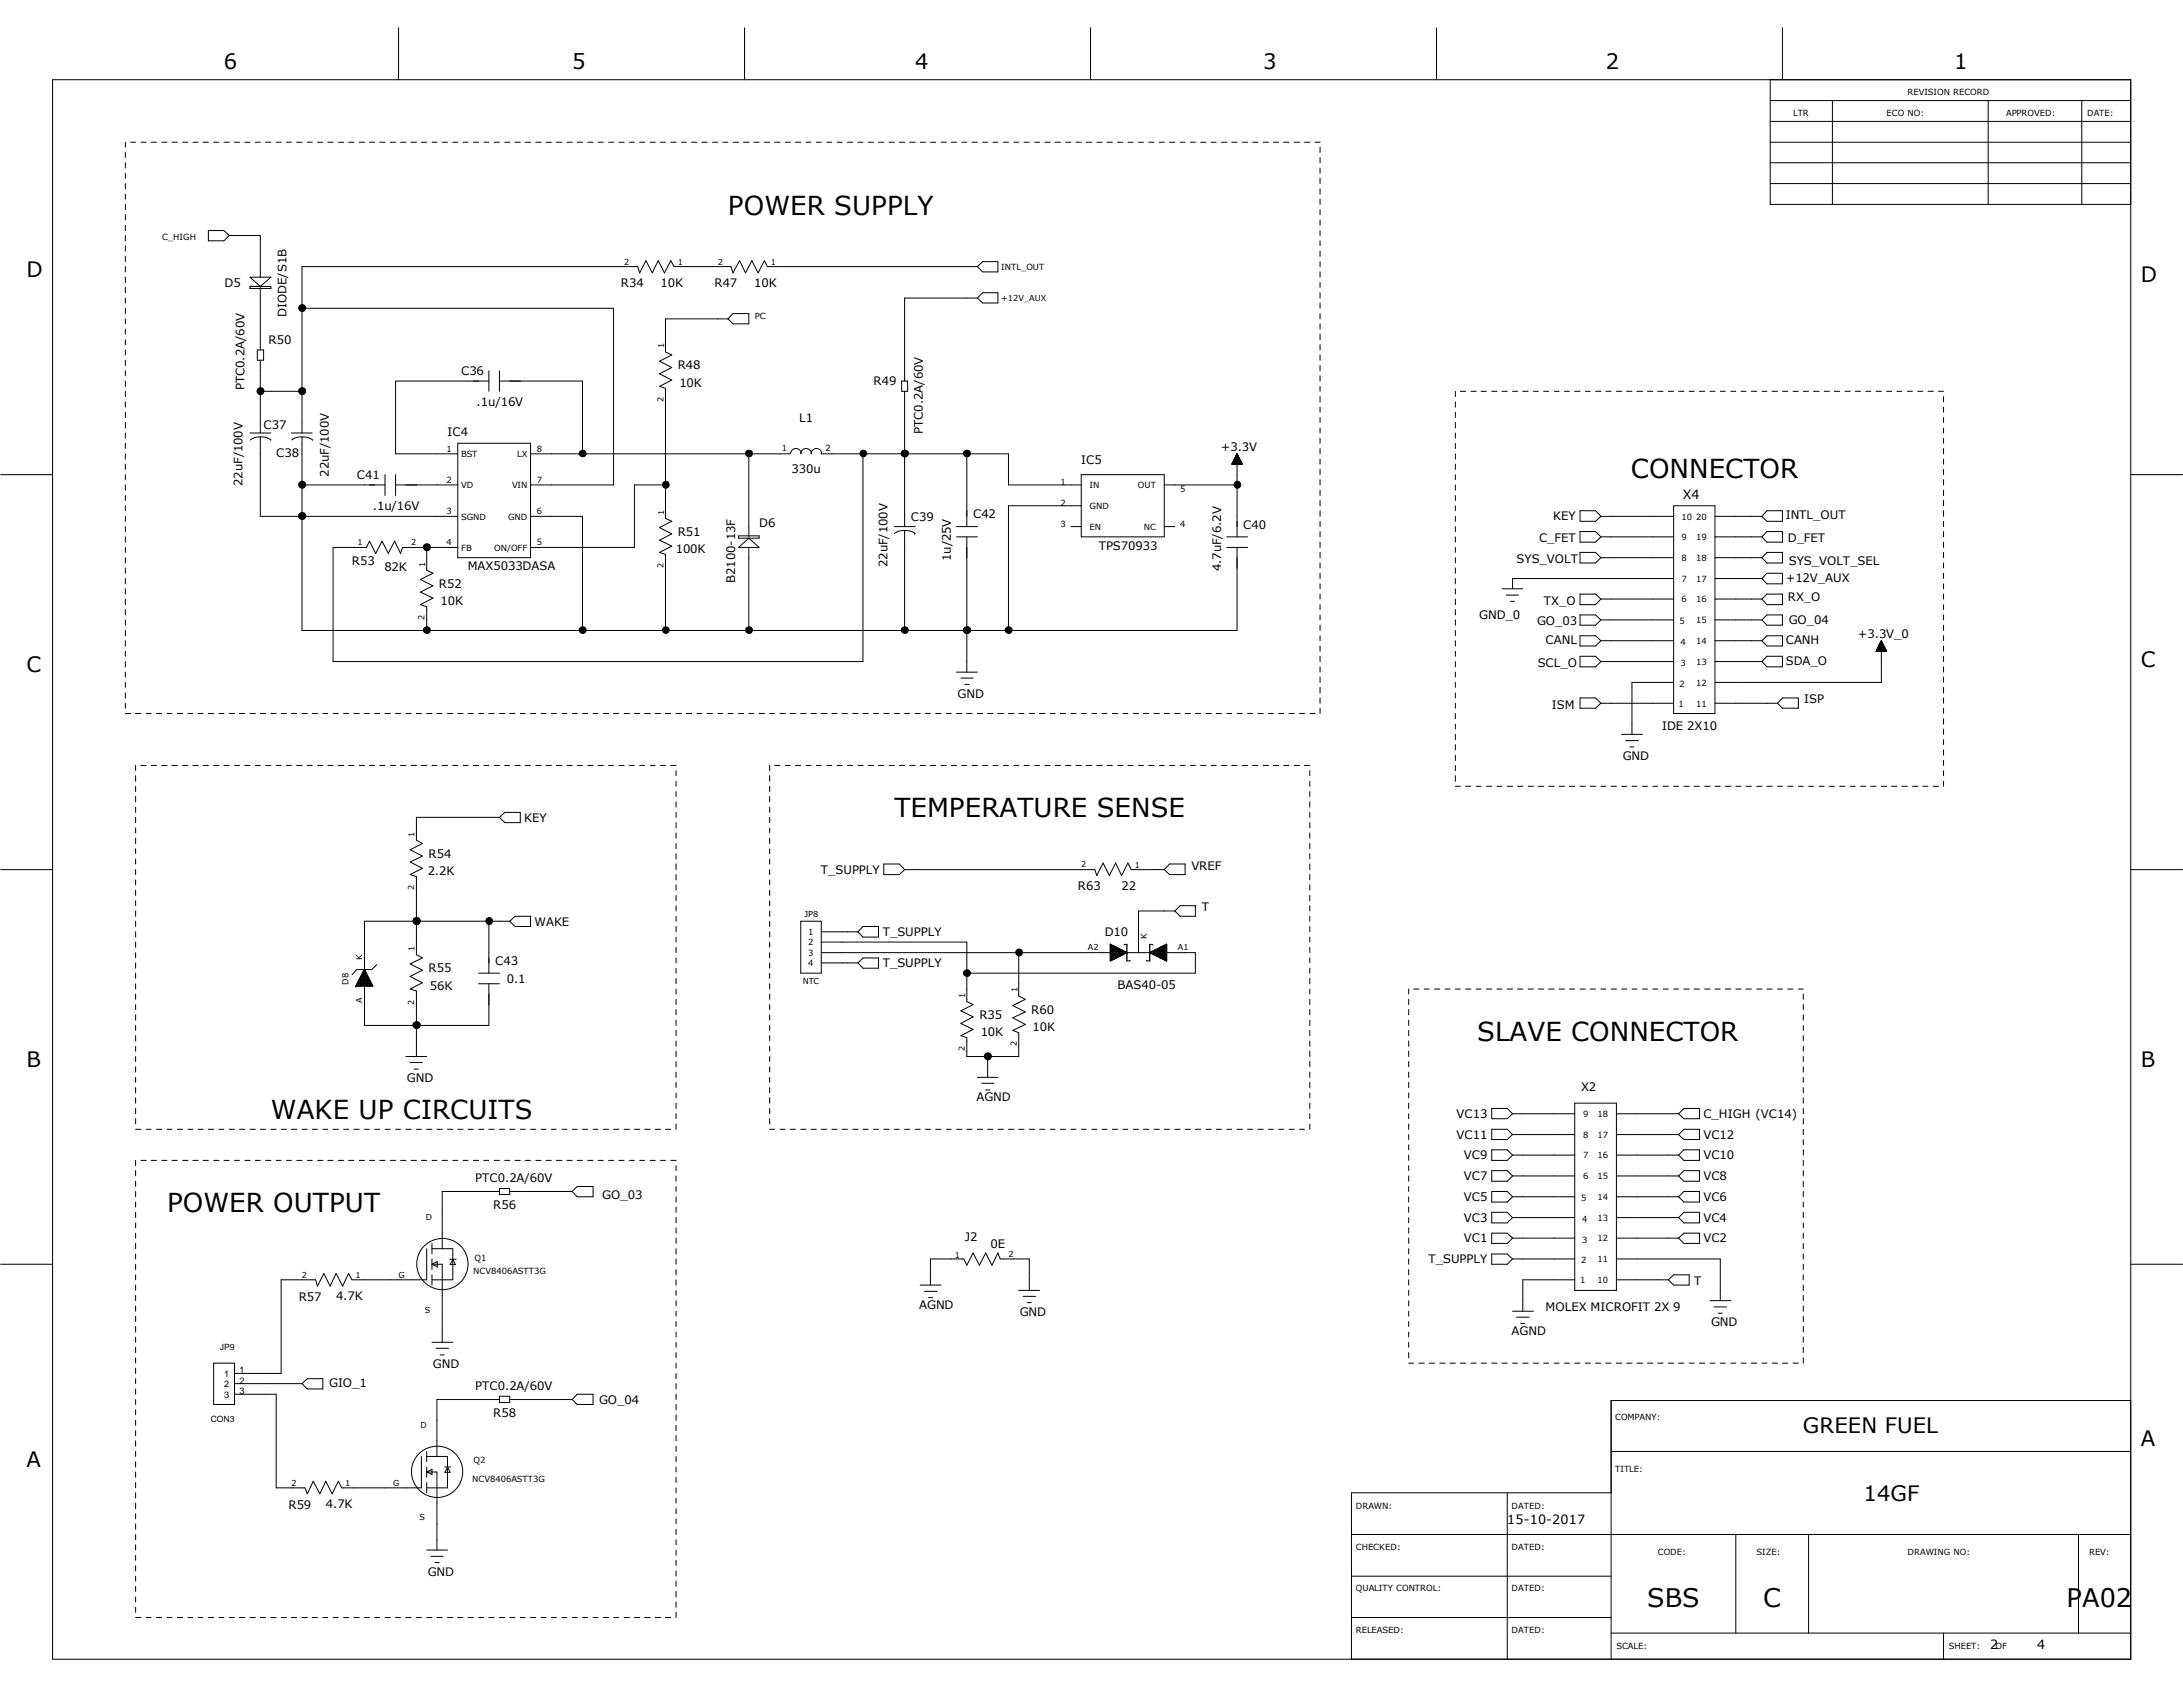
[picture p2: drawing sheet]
<svg xmlns="http://www.w3.org/2000/svg" width="279mm" height="216mm" viewBox="0 0 279 216" stroke-linecap="round" stroke-linejoin="round" font-family="sans-serif">
<defs><g id="words">
<g font-size="3.3">
<text x="93.2" y="27.5">POWER SUPPLY</text>
<text x="208.7" y="61.1">CONNECTOR</text>
<text x="114.5" y="104.6">TEMPERATURE SENSE</text>
<text x="189.1" y="133.2">SLAVE CONNECTOR</text>
<text x="34.7" y="143.2">WAKE UP CIRCUITS</text>
<text x="21.4" y="155.2">POWER OUTPUT</text>
<text x="210.8" y="205.6">SBS</text>
<text x="225.7" y="205.6">C</text>
<text x="264.5" y="205.6">PA02</text>
</g>
<g font-size="2.7">
<text x="28.7" y="8.8">6</text>
<text x="73.2" y="8.8">5</text>
<text x="117.1" y="8.8">4</text>
<text x="161.7" y="8.8">3</text>
<text x="205.5" y="8.8">2</text>
<text x="250.1" y="8.8">1</text>
<text x="3.4" y="35.5">D</text>
<text x="274" y="36.2">D</text>
<text x="3.4" y="86">C</text>
<text x="274" y="85.3">C</text>
<text x="3.4" y="136.5">B</text>
<text x="274" y="136.5">B</text>
<text x="230.8" y="183.4">GREEN FUEL</text>
<text x="274" y="185.1">A</text>
<text x="3.4" y="187.7">A</text>
<text x="238.5" y="192.1">14GF</text>
</g>
<g font-size="1.6">
<text x="215.4" y="63.8">X4</text>
<text x="192.9" y="195">15-10-2017</text>
<text x="254.7" y="211">2</text>
<text x="260.7" y="211">4</text>
</g>
<g font-size="1.5">
<text x="28.7" y="36.8">D5</text>
<text x="36.7" y="40.6" transform="rotate(-90 36.7 40.6)">DIODE/S1B</text>
<text x="79.5" y="36.8">R34</text>
<text x="84.5" y="36.7">10K</text>
<text x="91.4" y="36.8">R47</text>
<text x="96.5" y="36.7">10K</text>
<text x="34.4" y="44">R50</text>
<text x="86.7" y="47.3">R48</text>
<text x="31.3" y="50" transform="rotate(-90 31.3 50)">PTC0.2A/60V</text>
<text x="59" y="48">C36</text>
<text x="61" y="52">.1u/16V</text>
<text x="87" y="49.5">10K</text>
<text x="111.8" y="49.3">R49</text>
<text x="33.7" y="54.9">C37</text>
<text x="35.3" y="58.5">C38</text>
<text x="57.3" y="55.8">IC4</text>
<text x="102.3" y="54.1">L1</text>
<text x="118.1" y="55.5" transform="rotate(-90 118.1 55.5)">PTC0.2A/60V</text>
<text x="138.4" y="59.4">IC5</text>
<text x="156.3" y="57.7">+3.3V</text>
<text x="31" y="62.2" transform="rotate(-90 31 62.2)">22uF/100V</text>
<text x="42.1" y="61" transform="rotate(-90 42.1 61)">22uF/100V</text>
<text x="45.7" y="61.3">C41</text>
<text x="47.7" y="65.2">.1u/16V</text>
<text x="101.3" y="60.5">330u</text>
<text x="86.5" y="70.8">100K</text>
<text x="86.7" y="68.6">R51</text>
<text x="97.2" y="67.5">D6</text>
<text x="116.6" y="66.7">C39</text>
<text x="121.7" y="71.8" transform="rotate(-90 121.7 71.8)">1u/25V</text>
<text x="124.5" y="66.3">C42</text>
<text x="140.6" y="70.4">TPS70933</text>
<text x="159.1" y="67.6">C40</text>
<text x="197" y="69.4">C_FET</text>
<text x="198.8" y="66.6">KEY</text>
<text x="228.6" y="66.5">INTL_OUT</text>
<text x="228.8" y="69.4">D_FET</text>
<text x="45" y="72.3">R53</text>
<text x="49.2" y="73.1">82K</text>
<text x="56.2" y="75.2">R52</text>
<text x="56.4" y="77.4">10K</text>
<text x="59.9" y="72.9">MAX5033DASA</text>
<text x="94.1" y="74.6" transform="rotate(-90 94.1 74.6)">B2100-13F</text>
<text x="113.6" y="72.6" transform="rotate(-90 113.6 72.6)">22uF/100V</text>
<text x="156.3" y="73.1" transform="rotate(-90 156.3 73.1)">4.7uF/6.2V</text>
<text x="194.1" y="72.1">SYS_VOLT</text>
<text x="197.6" y="77.4">TX_O</text>
<text x="228.6" y="74.4">+12V_AUX</text>
<text x="228.8" y="77">RX_O</text>
<text x="228.9" y="72.3">SYS_VOLT_SEL</text>
<text x="189.3" y="79.2">GND_0</text>
<text x="196.7" y="80">GO_03</text>
<text x="197.8" y="82.4">CANL</text>
<text x="228.6" y="82.4">CANH</text>
<text x="228.9" y="79.9">GO_04</text>
<text x="237.8" y="81.6">+3.3V_0</text>
<text x="122.6" y="89.3">GND</text>
<text x="196.8" y="85.3">SCL_O</text>
<text x="228.6" y="85">SDA_O</text>
<text x="198.6" y="90.8">ISM</text>
<text x="212.7" y="93.4">IDE 2X10</text>
<text x="230.9" y="90">ISP</text>
<text x="207.7" y="97.3">GND</text>
<text x="67.1" y="105.2">KEY</text>
<text x="54.7" y="112">2.2K</text>
<text x="54.9" y="109.8">R54</text>
<text x="105.1" y="111.8">T_SUPPLY</text>
<text x="138" y="113.9">R63</text>
<text x="143.6" y="113.9">22</text>
<text x="152.5" y="111.3">VREF</text>
<text x="68.4" y="118.4">WAKE</text>
<text x="113" y="119.8">T_SUPPLY</text>
<text x="141.4" y="119.8">D10</text>
<text x="153.8" y="116.6">T</text>
<text x="54.9" y="124.4">R55</text>
<text x="63.4" y="123.5">C43</text>
<text x="64.9" y="125.8">0.1</text>
<text x="113" y="123.8">T_SUPPLY</text>
<text x="55" y="126.7">56K</text>
<text x="125.3" y="130.4">R35</text>
<text x="132" y="129.8">R60</text>
<text x="132.2" y="132">10K</text>
<text x="143" y="126.6">BAS40-05</text>
<text x="125.5" y="132.6">10K</text>
<text x="52.1" y="138.5">GND</text>
<text x="125" y="140.9">AGND</text>
<text x="186.4" y="143">VC13</text>
<text x="202.4" y="139.7">X2</text>
<text x="218" y="143">C_HIGH (VC14)</text>
<text x="186.4" y="145.7">VC11</text>
<text x="187.4" y="148.4">VC9</text>
<text x="218" y="148.4">VC10</text>
<text x="218" y="145.7">VC12</text>
<text x="60.8" y="151.3">PTC0.2A/60V</text>
<text x="63.1" y="154.7">R56</text>
<text x="77.1" y="153.4">GO_03</text>
<text x="187.4" y="153.7">VC5</text>
<text x="187.4" y="151">VC7</text>
<text x="218" y="153.7">VC6</text>
<text x="218" y="151">VC8</text>
<text x="123.5" y="158.8">J2</text>
<text x="126.8" y="159.7">0E</text>
<text x="182.8" y="161.7">T_SUPPLY</text>
<text x="187.4" y="159">VC1</text>
<text x="187.4" y="156.4">VC3</text>
<text x="218" y="159">VC2</text>
<text x="218" y="156.4">VC4</text>
<text x="38.2" y="166.5">R57</text>
<text x="43" y="166.4">4.7K</text>
<text x="117.6" y="167.5">AGND</text>
<text x="197.8" y="167.8">MOLEX MICROFIT 2X 9</text>
<text x="216.8" y="164.5">T</text>
<text x="130.5" y="168.4">GND</text>
<text x="193.5" y="170.9">AGND</text>
<text x="219" y="169.8">GND</text>
<text x="42.1" y="177.5">GIO_1</text>
<text x="55.4" y="175.1">GND</text>
<text x="60.8" y="177.9">PTC0.2A/60V</text>
<text x="76.7" y="179.6">GO_04</text>
<text x="63.1" y="181.3">R58</text>
<text x="36.9" y="193.1">R59</text>
<text x="41.7" y="193">4.7K</text>
<text x="54.7" y="201.7">GND</text>
</g>
<g font-size="1.2">
<text x="28.7" y="176.2">1</text>
<text x="28.7" y="177.5">2</text>
<text x="28.7" y="178.9">3</text>
<text x="30.6" y="175.8">1</text>
<text x="30.6" y="177.1">2</text>
<text x="30.6" y="178.4">3</text>
</g>
<g font-size="1.1">
<text x="229.5" y="14.9">LTR</text>
<text x="241.5" y="14.9">ECO NO:</text>
<text x="244.1" y="12.2">REVISION RECORD</text>
<text x="256.8" y="14.9">APPROVED:</text>
<text x="267.1" y="14.9">DATE:</text>
<text x="20.7" y="30.7">C_HIGH</text>
<text x="128.1" y="34.5">INTL_OUT</text>
<text x="96.6" y="40.8">PC</text>
<text x="57.1" y="57.8">1</text>
<text x="59" y="58.5">BST</text>
<text x="66.2" y="58.5">LX</text>
<text x="68.7" y="57.8">8</text>
<text x="100.1" y="57.7">1</text>
<text x="105.7" y="57.7">2</text>
<text x="57.1" y="61.8">2</text>
<text x="57.1" y="65.8">3</text>
<text x="59" y="62.5">VD</text>
<text x="65.5" y="62.5">VIN</text>
<text x="68.7" y="65.8">6</text>
<text x="68.7" y="61.8">7</text>
<text x="135.7" y="62.1">1</text>
<text x="135.7" y="64.7">2</text>
<text x="139.4" y="62.5">IN</text>
<text x="139.4" y="65.2">GND</text>
<text x="145.6" y="62.5">OUT</text>
<text x="151" y="62.9">5</text>
<text x="57.1" y="69.8">4</text>
<text x="59" y="66.5">SGND</text>
<text x="59" y="70.5">FB</text>
<text x="63.2" y="70.5">ON/OFF</text>
<text x="65" y="66.5">GND</text>
<text x="68.7" y="69.8">5</text>
<text x="135.7" y="67.4">3</text>
<text x="139.4" y="67.8">EN</text>
<text x="146.4" y="67.8">NC</text>
<text x="151" y="67.4">4</text>
<text x="215.2" y="71.8">8</text>
<text x="215.2" y="69.1">9</text>
<text x="215.2" y="66.5">10</text>
<text x="217.1" y="71.8">18</text>
<text x="217.1" y="69.1">19</text>
<text x="217.1" y="66.5">20</text>
<text x="215.2" y="77.1">6</text>
<text x="215.2" y="74.5">7</text>
<text x="217.1" y="77.1">16</text>
<text x="217.1" y="74.5">17</text>
<text x="215" y="79.9">5</text>
<text x="215.1" y="82.5">4</text>
<text x="217.1" y="82.4">14</text>
<text x="217.1" y="79.8">15</text>
<text x="215" y="87.9">2</text>
<text x="215.1" y="85.2">3</text>
<text x="217.1" y="87.8">12</text>
<text x="217.1" y="85.1">13</text>
<text x="214.8" y="90.4">1</text>
<text x="217.1" y="90.4">11</text>
<text x="103.4" y="119.7">1</text>
<text x="103.4" y="121">2</text>
<text x="103.4" y="122.3">3</text>
<text x="103.4" y="123.7">4</text>
<text x="44.6" y="126" transform="rotate(-90 44.6 126)">D8</text>
<text x="202.6" y="143">9</text>
<text x="204.5" y="143">18</text>
<text x="202.6" y="148.3">7</text>
<text x="202.6" y="145.6">8</text>
<text x="204.5" y="148.3">16</text>
<text x="204.5" y="145.6">17</text>
<text x="202.4" y="153.7">5</text>
<text x="202.6" y="150.9">6</text>
<text x="204.5" y="153.6">14</text>
<text x="204.5" y="150.9">15</text>
<text x="60.7" y="161.4">Q1</text>
<text x="202.4" y="161.7">2</text>
<text x="202.5" y="159">3</text>
<text x="202.5" y="156.4">4</text>
<text x="204.5" y="161.5">11</text>
<text x="204.5" y="158.9">12</text>
<text x="204.5" y="156.3">13</text>
<text x="60.6" y="163.1">NCV8406ASTT3G</text>
<text x="202.2" y="164.2">1</text>
<text x="204.5" y="164.2">10</text>
<text x="28.2" y="172.7">JP9</text>
<text x="27" y="182">CON3</text>
<text x="206.7" y="181.8">COMPANY:</text>
<text x="60.5" y="189.7">NCV8406ASTT3G</text>
<text x="60.6" y="187.2">Q2</text>
<text x="206.7" y="188.4">TITLE:</text>
<text x="173.5" y="193.1">DRAWN:</text>
<text x="193.5" y="193.1">DATED:</text>
<text x="173.5" y="198.4">CHECKED:</text>
<text x="173.5" y="203.7">QUALITY CONTROL:</text>
<text x="193.5" y="198.4">DATED:</text>
<text x="193.5" y="203.7">DATED:</text>
<text x="212.2" y="199.1">CODE:</text>
<text x="224.8" y="199.1">SIZE:</text>
<text x="244.1" y="199.1">DRAWING NO:</text>
<text x="267.4" y="199.1">REV:</text>
<text x="173.5" y="209">RELEASED:</text>
<text x="193.5" y="209">DATED:</text>
<text x="206.9" y="211">SCALE:</text>
<text x="249.4" y="211">SHEET:</text>
<text x="255.4" y="211">OF</text>
</g>
<g font-size="1">
<text x="79.9" y="33.9">2</text>
<text x="86.7" y="34">1</text>
<text x="91.9" y="33.9">2</text>
<text x="98.7" y="34">1</text>
<text x="128.1" y="38.5">+12V_AUX</text>
<text x="85" y="44.6" transform="rotate(-90 85 44.6)">1</text>
<text x="84.9" y="51.4" transform="rotate(-90 84.9 51.4)">2</text>
<text x="85" y="65.9" transform="rotate(-90 85 65.9)">1</text>
<text x="45.8" y="69.8">1</text>
<text x="52.6" y="69.8">2</text>
<text x="54.4" y="72.5" transform="rotate(-90 54.4 72.5)">1</text>
<text x="84.9" y="72.7" transform="rotate(-90 84.9 72.7)">2</text>
<text x="54.3" y="79.3" transform="rotate(-90 54.3 79.3)">2</text>
<text x="53" y="107.1" transform="rotate(-90 53 107.1)">1</text>
<text x="53" y="113.9" transform="rotate(-90 53 113.9)">2</text>
<text x="138.4" y="111">2</text>
<text x="145.2" y="111">1</text>
<text x="103" y="117.4">JP8</text>
<text x="46.4" y="122.9" transform="rotate(-90 46.4 122.9)">K</text>
<text x="53" y="121.7" transform="rotate(-90 53 121.7)">1</text>
<text x="102.7" y="125.9">NTC</text>
<text x="139.2" y="121.6">A2</text>
<text x="146.8" y="120.2" transform="rotate(-90 146.8 120.2)">K</text>
<text x="150.7" y="121.6">A1</text>
<text x="46.4" y="128.4" transform="rotate(-90 46.4 128.4)">A</text>
<text x="53" y="128.6" transform="rotate(-90 53 128.6)">2</text>
<text x="123.5" y="127.7" transform="rotate(-90 123.5 127.7)">1</text>
<text x="130.2" y="127" transform="rotate(-90 130.2 127)">1</text>
<text x="123.5" y="134.5" transform="rotate(-90 123.5 134.5)">2</text>
<text x="130.1" y="133.9" transform="rotate(-90 130.1 133.9)">2</text>
<text x="54.5" y="156.2">D</text>
<text x="122.2" y="161">1</text>
<text x="129.1" y="160.9">2</text>
<text x="38.7" y="163.5">2</text>
<text x="45.5" y="163.6">1</text>
<text x="51" y="163.5">G</text>
<text x="54.4" y="168">S</text>
<text x="53.8" y="182.8">D</text>
<text x="37.3" y="190.1">2</text>
<text x="44.2" y="190.2">1</text>
<text x="50.3" y="190.1">G</text>
<text x="53.7" y="194.6">S</text>
</g>
</g></defs>
<g fill="none" stroke="#000" stroke-width=".13">
<path d="M6.7 10.2h266v202.1h-266zM16 18.2v.6M16 19.5v.7M16.7 18.2h.7M18 18.2h.7M19.3 18.2h.7M20.7 18.2h.7M22 18.2h.7M23.4 18.2h.6M24.7 18.2h.7M26 18.2h.7M27.3 18.2h.7"/>
<path d="M28.7 18.2h.6M30 18.2h.6M31.3 18.2h.7M32.7 18.2h.6M34 18.2h.7M35.3 18.2h.7M36.7 18.2h.6M38 18.2h.7M39.3 18.2h.7M40.6 18.2h.7M42 18.2h.6M43.3 18.2h.7"/>
<path d="M44.6 18.2h.7M46 18.2h.7M47.3 18.2h.7M48.6 18.2h.7M50 18.2h.6M51 3.6v6.6M51.3 18.2h.6M52.6 18.2h.7M53.9 18.2h.7M55.3 18.2h.6M56.6 18.2h.7M58 18.2h.6"/>
<path d="M59.3 18.2h.6M60.6 18.2h.7M61.9 18.2h.7M63.2 18.2h.7M64.6 18.2h.6M65.9 18.2h.7M67.2 18.2h.7M68.6 18.2h.7M69.9 18.2h.7M71.2 18.2h.7M72.6 18.2h.6M73.9 18.2h.6"/>
<path d="M75.2 18.2h.7M76.5 18.2h.7M77.9 18.2h.6M79.2 18.2h.7M80.6 18.2h.6M81.9 18.2h.6M83.2 18.2h.7M84.5 18.2h.7M85.9 18.2h.6M87.2 18.2h.6M88.5 18.2h.7M89.8 18.2h.7"/>
<path d="M91.2 18.2h.7M92.5 18.2h.7M93.8 18.2h.7M95.2 18.2h.6M95.3 3.6v6.6M96.5 18.2h.7M97.8 18.2h.7M99.1 18.2h.7M100.5 18.2h.6M101.8 18.2h.7M103.2 18.2h.6M104.5 18.2h.6"/>
<path d="M105.8 18.2h.7M107.1 18.2h.7M108.5 18.2h.6M109.8 18.2h.6M111.1 18.2h.7M112.4 18.2h.7M113.8 18.2h.7M115.1 18.2h.7M116.4 18.2h.7M117.8 18.2h.6M119.1 18.2h.7M120.4 18.2h.7"/>
<path d="M121.8 18.2h.6M123.1 18.2h.6M124.4 18.2h.7M125.8 18.2h.6M127.1 18.2h.6M128.4 18.2h.7M129.8 18.2h.6M131.1 18.2h.6M132.4 18.2h.7M133.7 18.2h.7M135 18.2h.7M136.4 18.2h.7"/>
<path d="M137.7 18.2h.7M139 18.2h.7M139.6 3.6v6.6M140.4 18.2h.7M141.7 18.2h.7M143 18.2h.7M144.4 18.2h.6M145.7 18.2h.6M147 18.2h.7M148.4 18.2h.6M149.7 18.2h.7M151 18.2h.7"/>
<path d="M152.4 18.2h.6M153.7 18.2h.6M155 18.2h.7M156.3 18.2h.7M157.6 18.2h.7M159 18.2h.7M160.3 18.2h.7M161.7 18.2h.6M163 18.2h.7M164.3 18.2h.7M165.7 18.2h.6M167 18.2h.6"/>
<path d="M168.3 18.2h.7M169 18.8v.7M183.9 3.6v6.6M226.6 18.2h46.1M226.6 12.9h46.1M226.6 15.5h46.1M226.6 10.2v16h46.1M228.1 3.6v6.6M234.5 12.9v13.3M254.5 12.9v13.3M266.4 12.9v13.3M16 20.8v.7"/>
<path d="M16 22.2v.6M16 23.5v.7M16 24.8v.7M16 26.2v.6M16 27.5v.7M16 28.8v.7M16 30.1v.7M16 31.5v.6M16 32.8v.7M16 34.1v.7M16 35.5v.7M16 36.8v.7"/>
<path d="M16 38.1v.7M16 39.5v.6M26.7 29.5h2l.6 .6-.6 .7h-2zM29.3 30.1h4v5.4M32 35.5h2.7l-1.4 1.2zM32 36.7h2.7v.2h-2.7zM33.3 36.8v8M38.7 39.5h39.8v22.6h-10.6M125.1 34.1h-26.9l-.4-.7-.8 1.5-.8-1.5-.8 1.5-.7-1.5-.9 1.5-.2-.8h-7.3l-.4-.7-.9 1.5-.8-1.5-.7 1.5-.8-1.5-.8 1.5-.3-.8h-42.9v21.3M125.1 38.1h-9.3v10.7M125.1 34.1l.7-.6h1.9v1.3h-1.9zM125.1 38.1l.7-.6h1.9v1.3h-1.9z"/>
<path d="M169 20.2v.6M169 21.5v.7M169 22.8v.7M169 24.2v.6M169 25.5v.7M169 26.8v.7M169 28.2v.6M169 29.5v.6M169 30.8v.7M169 32.1v.7M169 33.5v.6M169 34.8v.7"/>
<path d="M169 36.2v.6M169 37.5v.6M169 38.8v.7M226.6 20.8h46.1M226.6 23.5h46.1M16 40.8v.6M16 42.1v.7M16 43.5v.6M16 44.8v.6M16 46.1v.7M16 47.5v.6M16 48.8v.6"/>
<path d="M16 50.1v.7M16 51.4v.7M16 52.7v.7M16 54.1v.7M16 55.4v.7M16 56.7v.7M16 58.1v.7M16 59.4v.7M32 55.4h2.7M32 56.3a1.85 1.85 0 0 1 1.4-.4l-.1 10.2h25.3M32.9 44.8h.8v1.3h-.8zM33.3 50.1h5.4"/>
<path d="M33.3 46.1v9.3M33.4 55.9a1.85 1.85 0 0 1 1.3 .4h-.1M37.3 55.4h2.7M37.3 56.3a1.59 1.59 0 0 1 1.4-.3v24.7h119.6v-10.6M38.7 55.9a1.85 1.85 0 0 1 1.3 .4M58.6 56.7h9.3v14.7h-9.3zM62.6 48.8h-12v9.3h8M62.6 47.5v2.6M63.9 48.8h10.6v9.3M63.9 47.5v2.6M67.9 58.1h33.2M93.2 40.8h-8v4.2l.8 .4-1.6 .8 1.6 .8-1.6 .8 1.6 .8-1.6 .8 .8 .3v16.6l.8 .4-1.6 .8 1.6 .8-1.6 .8 1.6 .8-1.6 .8 .8 .3v9.7"/>
<path d="M93.8 40.1h2v1.3h-2l-.6-.6zM95.8 58.1v10.6M101.2 58a.68 .68 0 0 1 .7-.6 .68 .68 0 0 1 .6 .6l-.1 .1M102.5 58a.66 .66 0 0 1 .7-.6 .66 .66 0 0 1 .6 .7M103.8 58a.66 .66 0 0 1 .7-.6 .66 .66 0 0 1 .6 .7h24v4h9.3M110.4 58.1v26.6h-67.8v-14.6h4.3l.4-.8 .8 1.5 .8-1.5 .8 1.5 .8-1.5 .8 1.5 .2-.7h7.1M115.4 48.8h.8v1.3h-.8zM115.8 58.1h.1M115.8 50.1v17.3M123.7 58.1v9.3M157.7 59.4h1.3M157.7 59.3h1.3"/>
<path d="M157.8 59.4v-.2h1.1v.2M157.8 59.2h1.1M157.8 59.1h1.1v.3M157.9 59.4v-.4h.9v.4M157.9 59h.9M157.9 58.9h.8v.5M157.9 58.9v.5M157.9 58.9h.8M157.9 58.8h.8v.6M157.9 58.8v.6M158 58.8h.7M158 58.7h.7v.7"/>
<path d="M158.1 58.6h.5v.8M158.1 58.5h.4v.9M158.1 58.5v.9M158.2 58.5h.3M158.2 58.4h.3v1M158.2 58.3v1.1M158.2 58.3h.3M158.2 58.3h.3v1.1M158.3 58.3h.1M158.3 58.2h.1v1.2M158.3 58.1v1.3M158.3 58.1h.1"/>
<path d="M158.3 58.1v10.6M158.3 58.1l.7 1.3h-1.4zM158.6 58.5h-.5v.9M158.6 58.6h-.6v.8M158.8 59.1h-1v.3M169 40.1v.7M169 41.4v.7M169 42.8v.7M169 44.1v.7M169 45.4v.7M169 46.8v.7M169 48.1v.7"/>
<path d="M169 49.4v.7M169 50.8v.6M169 52.1v.6M169 53.4v.7M169 54.8v.6M169 56.1v.6M169 57.4v.7M169 58.8v.6M186.3 50.1v.7M186.3 51.4v.7M186.3 52.7v.7M186.3 54.1v.7"/>
<path d="M186.3 55.4v.7M186.3 56.7v.7M186.3 58.1v.7M186.3 59.4v.7M186.9 50.1h.7M188.3 50.1h.6M189.6 50.1h.6M190.9 50.1h.7M192.2 50.1h.7M193.6 50.1h.6M194.9 50.1h.7M196.3 50.1h.6"/>
<path d="M197.6 50.1h.6M198.9 50.1h.7M200.2 50.1h.7M201.5 50.1h.7M202.9 50.1h.6M204.2 50.1h.7M205.5 50.1h.7M206.9 50.1h.7M208.2 50.1h.7M209.5 50.1h.7M210.9 50.1h.6M212.2 50.1h.7"/>
<path d="M213.5 50.1h.7M214.8 50.1h.7M216.2 50.1h.6M217.5 50.1h.7M218.9 50.1h.6M220.2 50.1h.6M221.5 50.1h.7M222.8 50.1h.7M224.2 50.1h.6M225.5 50.1h.6M226.8 50.1h.7M228.1 50.1h.7"/>
<path d="M229.5 50.1h.7M230.8 50.1h.7M232.1 50.1h.7M233.5 50.1h.6M234.8 50.1h.7M236.1 50.1h.7M237.4 50.1h.7M238.8 50.1h.6M240.1 50.1h.7M241.5 50.1h.6M242.8 50.1h.6M244.1 50.1h.7"/>
<path d="M245.4 50.1h.7M246.8 50.1h.6M248.1 50.1h.7M248.8 50.8v.6M248.8 52.1v.6M248.8 53.4v.7M248.8 54.8v.6M248.8 56.1v.6M248.8 57.4v.7M248.8 58.8v.6M.1 60.7h6.6M16 60.7v.7"/>
<path d="M16 62.1v.6M16 63.4v.7M16 64.7v.7M16 66.1v.6M16 67.4v.6M16 68.7v.7M16 70.1v.6M16 71.4v.7M16 72.7v.7M16 74v.7M16 75.4v.6M16 76.7v.7"/>
<path d="M16 78v.7M16 79.3v.7M38.7 66.1h.1M38.7 62.1h10.6M49.3 60.7v2.7M50.6 62.1h8M50.6 60.7v2.7M54.6 70.1v2.9l.8 .4-1.6 .8 1.6 .8-1.6 .8 1.6 .7-1.6 .9 .8 .2v3.1M67.9 66.1h6.6v14.6M85.2 62.1h-4v8h-13.3M94.5 70.1l1.3-1.2 1.4 1.2zM94.5 68.6h2.7v.3h-2.7z"/>
<path d="M95.8 70.1v10.6M114.5 67.4h2.6M115.8 68v-.1a1.85 1.85 0 0 0-1.3 .4M115.8 67.9v12.8M115.8 67.9a1.85 1.85 0 0 1 1.3 .4v.1M122.4 67.4h2.7M122.4 68.7h2.7M123.7 68.7v17.3M137.1 67.4h1.3M138.4 60.7h10.6v8h-10.6zM138.4 64.7h-9.3v16M149 62.1h9.3"/>
<path d="M149 67.4h1.4M157 70.1h2.7M157 68.7h2.7M158.3 62.1h.1M169 60.1v.6M169 61.4v.7M169 62.7v.7M169 64.1v.6M169 65.4v.7M169 66.7v.7M169 68v.7M169 69.4v.7"/>
<path d="M169 70.7v.7M169 72.1v.6M169 73.4v.6M169 74.7v.7M169 76v.7M169 77.4v.6M169 78.7v.6M186.3 60.7v.7M186.3 62.1v.6M186.3 63.4v.7M186.3 64.7v.7M186.3 66.1v.6"/>
<path d="M186.3 67.4v.6M186.3 68.7v.7M186.3 70.1v.6M186.3 71.4v.7M186.3 72.7v.7M186.3 74v.7M186.3 75.4v.6M186.3 76.7v.7M186.3 78v.7M186.3 79.3v.7M192.2 75.4h2.7M192.8 76.2h1.6"/>
<path d="M193.3 77h.5M202.2 65.4h2l.7 .7-.7 .6h-2zM202.2 68h2l.7 .7-.7 .7h-2zM202.2 70.7h2l.7 .7-.7 .7h-2zM202.2 76h2l.7 .7-.7 .7h-2zM202.2 78.7h2l.7 .6-.7 .7h-2zM204.9 71.4h9.3M204.9 66.1h9.3M204.9 68.7h9.3M204.9 79.3h9.3M204.9 76.7h9.3M214.2 64.7h5.3v26.6h-5.3z"/>
<path d="M214.2 74h-20.6v1.4M219.5 71.4h6M219.5 66.1h6M219.5 68.7h6M219.5 79.3h6M219.5 76.7h6M219.5 74h6M225.5 76.7l.6-.7h2v1.4h-2zM225.5 79.3l.6-.6h2v1.3h-2zM226.1 65.4h2v1.3h-2l-.6-.6zM226.1 68h2v1.4h-2l-.6-.7zM226.1 70.7h2v1.4h-2l-.6-.7z"/>
<path d="M226.1 73.4h2v1.3h-2l-.6-.7zM248.8 60.1v.6M248.8 61.4v.7M248.8 62.7v.7M248.8 64.1v.6M248.8 65.4v.7M248.8 66.7v.7M248.8 68v.7M248.8 69.4v.7M248.8 70.7v.7M248.8 72.1v.6M248.8 73.4v.6"/>
<path d="M248.8 74.7v.7M248.8 76v.7M248.8 77.4v.6M248.8 78.7v.6M272.7 60.7h6.7M16 80.7v.7M16 82v.7M16 83.4v.6M16 84.7v.6M16 86v.7M16 87.3v.7M16 88.7v.6"/>
<path d="M16 90v.6M16 91.3h.7M17.4 91.3h.6M17.4 98v.6M17.4 99.3v.7M18 98h.7M18.7 91.3h.6M19.3 98h.7M20 91.3h.7M20.7 98h.7M21.4 91.3h.6M22 98h.7"/>
<path d="M22.7 91.3h.7M23.4 98h.6M24 91.3h.7M24.7 98h.7M25.4 91.3h.6M26 98h.7M26.7 91.3h.6M27.3 98h.7M28 91.3h.7M28.7 98h.6M29.3 91.3h.7M30 98h.6"/>
<path d="M30.6 91.3h.7M31.3 98h.7M32 91.3h.7M32.7 98h.6M33.3 91.3h.7M34 98h.7M34.7 91.3h.6M35.3 98h.7M36 91.3h.7M36.7 98h.6M37.3 91.3h.7M38 98h.7"/>
<path d="M38.7 91.3h.6M39.3 98h.7M40 91.3h.6M40.6 98h.7M41.3 91.3h.7M42 98h.6M42.6 91.3h.7M43.3 98h.7M44 91.3h.6M44.6 98h.7M45.3 91.3h.7M46 98h.7"/>
<path d="M46.7 91.3h.6M47.3 98h.7M48 91.3h.6M48.6 98h.7M49.3 91.3h.7M50 98h.6M50.6 91.3h.7M51.3 98h.6M51.9 91.3h.7M52.6 98h.7M53.3 91.3h.6M53.9 98h.7"/>
<path d="M54.6 91.3h.7M55.3 98h.6M55.9 91.3h.7M56.6 98h.7M57.3 91.3h.7M58 98h.6M58.6 91.3h.7M59.3 98h.6M59.9 91.3h.7M60.6 98h.7M61.3 91.3h.6M61.9 98h.7"/>
<path d="M62.6 91.3h.6M63.2 98h.7M63.9 91.3h.7M64.6 98h.6M65.2 91.3h.7M65.9 98h.7M66.6 91.3h.6M67.2 98h.7M67.9 91.3h.7M68.6 98h.7M69.3 91.3h.6M69.9 98h.7"/>
<path d="M70.6 91.3h.6M71.2 98h.7M71.9 91.3h.7M72.6 98h.6M73.2 91.3h.7M73.9 98h.6M74.5 91.3h.7M75.2 98h.7M75.9 91.3h.6M76.5 98h.7M77.2 91.3h.7M77.9 98h.6"/>
<path d="M78.5 91.3h.7M79.2 98h.7M79.9 91.3h.7M80.6 98h.6M81.2 91.3h.7M81.9 98h.6M82.5 91.3h.7M83.2 98h.7M83.9 91.3h.6M84.5 98h.7M85.2 91.3h.7M85.9 98h.6"/>
<path d="M86.5 91.3h.7M86.5 98.6v.7M86.5 100v.6M87.8 91.3h.7M89.2 91.3h.6M90.5 91.3h.7M91.9 91.3h.6M93.2 91.3h.6M94.5 91.3h.7M95.8 91.3h.7M97.2 91.3h.6M98.5 91.3h.6"/>
<path d="M98.5 98v.6M98.5 99.3v.7M99.1 98h.7M99.8 91.3h.7M100.5 98h.6M101.1 91.3h.7M101.8 98h.7M102.5 91.3h.7M103.2 98h.6M103.8 91.3h.7M104.5 98h.6M105.1 91.3h.7"/>
<path d="M105.8 98h.7M106.5 91.3h.6M107.1 98h.7M107.8 91.3h.7M108.5 98h.6M109.1 91.3h.7M109.8 98h.6M110.4 91.3h.7M111.1 98h.7M111.8 91.3h.6M112.4 98h.7M113.1 91.3h.7"/>
<path d="M113.8 98h.7M114.5 91.3h.6M115.1 98h.7M115.8 91.3h.6M116.4 98h.7M117.1 91.3h.7M117.8 98h.6M118.4 91.3h.7M119.1 98h.7M119.8 91.3h.6M120.4 98h.7M121.1 91.3h.7"/>
<path d="M121.8 98h.6M122.4 91.3h.7M122.4 86h2.7M123 86.8h1.5M123.1 98h.6M123.5 87.6h.5M123.7 80.7h.1M123.7 91.3h.7M124.4 98h.7M125.1 91.3h.7M125.8 98h.6M126.4 91.3h.7"/>
<path d="M127.1 98h.6M127.7 91.3h.7M128.4 98h.7M129.1 91.3h.7M129.8 98h.6M130.4 91.3h.7M131.1 98h.6M131.7 91.3h.7M132.4 98h.7M133.1 91.3h.6M133.7 98h.7M134.4 91.3h.6"/>
<path d="M135 98h.7M135.7 91.3h.7M136.4 98h.7M137.1 91.3h.6M137.7 98h.7M138.4 91.3h.6M139 98h.7M139.7 91.3h.7M140.4 98h.7M141.1 91.3h.6M141.7 98h.7M142.4 91.3h.6"/>
<path d="M143 98h.7M143.7 91.3h.7M144.4 98h.6M145 91.3h.7M145.7 98h.6M146.3 91.3h.7M147 98h.7M147.7 91.3h.7M148.4 98h.6M149 91.3h.7M149.7 98h.7M150.4 91.3h.6"/>
<path d="M151 98h.7M151.7 91.3h.7M152.4 98h.6M153 91.3h.7M153.7 98h.6M154.3 91.3h.7M155 98h.7M155.7 91.3h.6M156.3 98h.7M157 91.3h.6M157.6 98h.7M158.3 91.3h.7"/>
<path d="M159 98h.7M159.7 91.3h.6M160.3 98h.7M161 91.3h.7M161.7 98h.6M162.3 91.3h.7M163 98h.7M163.7 91.3h.6M164.3 98h.7M165 91.3h.7M165.7 98h.6M166.3 91.3h.7"/>
<path d="M167 98h.6M167.6 91.3h.7M167.6 98.6v.7M167.6 100v.6M169 80v.7M169 81.4v.6M169 82.7v.7M169 84v.7M169 85.3v.7M169 86.7v.6M169 88v.7M169 89.3v.7"/>
<path d="M169 90.6v.7M186.3 80.7v.7M186.3 82v.7M186.3 83.4v.6M186.3 84.7v.6M186.3 86v.7M186.3 87.3v.7M186.3 88.7v.6M186.3 90v.6M186.3 91.3v.7M186.3 92.7v.6M186.3 94v.7"/>
<path d="M186.3 95.3v.7M186.3 96.6v.7M186.3 98v.6M186.3 99.3v.7M202.2 89.3h2l.7 .7-.7 .6h-2zM202.2 81.4h2l.7 .6-.7 .7h-2zM202.2 84h2l.7 .7-.7 .6h-2zM204.9 90h9.3M204.9 84.7h9.3M204.9 82h9.3M207.6 94h2.6M208.1 94.8h1.6"/>
<path d="M208.6 95.6h.5M214.2 87.3h-5.3v6.7M219.5 90h8M219.5 84.7h6M219.5 82h6M225.5 82l.6-.6h2v1.3h-2zM226.1 84h2v1.3h-2l-.6-.6zM228.1 89.3h2.1v1.3h-2.1l-.6-.6zM240.2 83.4v-.1h1.2v.1M240.2 83.2h1.2M240.2 83.2h1.2v.2M240.2 83.1v.3"/>
<path d="M240.2 83.1h1.1M240.2 83.1h1.1v.3M240.3 83h1M240.3 83h1v.4M240.3 82.9h1M240.3 82.9v.5M240.4 83.4v-.6h.8v.6M240.4 82.8h.8M240.4 82.8h.7v.6M240.4 82.7v.7M240.5 82.7h.6M240.5 82.6h.6v.8"/>
<path d="M240.5 82.6v.8M240.5 82.6h.6M240.5 82.5h.5v.9M240.5 82.5v.9M240.5 82.5h.5M240.6 82.5h.4v.9M240.6 82.3h.4v1.1M240.7 82.2h.2v1.2M240.7 82.1h.1v1.3M240.8 82h.1M240.8 82v5.3h-21.3M240.8 82l.7 1.4h-1.4z"/>
<path d="M240.8 82.1h-.1v1.3M240.9 82.2h-.2v1.2M240.9 82.3h-.3v1.1M241 82.4h-.4v1M248.8 80v.7M248.8 81.4v.6M248.8 82.7v.7M248.8 84v.7M248.8 85.3v.7M248.8 86.7v.6M248.8 88v.7M248.8 89.3v.7"/>
<path d="M248.8 90.6v.7M248.8 92v.7M248.8 93.3v.7M248.8 94.7v.6M248.8 96v.6M248.8 97.3v.7M248.8 98.6v.7M248.8 100v.6M.1 111.3h6.6M17.4 100.6v.7M17.4 101.9v.7M17.4 103.3v.7"/>
<path d="M17.4 104.6v.7M17.4 106v.6M17.4 107.3v.6M17.4 108.6v.7M17.4 109.9v.7M17.4 111.3v.6M17.4 112.6v.6M17.4 113.9v.7M17.4 115.3v.6M17.4 116.6v.7M17.4 117.9v.7M17.4 119.3v.6"/>
<path d="M53.3 117.9h.1M62.6 117.9v6.6M63.9 104.6h-10.6v2.9l.8 .4-1.6 .9 1.6 .8-1.6 .7 1.6 .8-1.6 .8 .8 .3v10l.8 .4-1.6 .8 1.6 .8-1.6 .8 1.6 .8-1.6 .8 .8 .2v8.4M63.9 104.6l.7-.6h2v1.3h-2zM65.2 117.9l.7-.6h2v1.3h-2zM65.2 117.9h-18.5v6.2M86.5 101.3v.6M86.5 102.6v.7M86.5 104v.6M86.5 105.3v.7M86.5 106.6v.7M86.5 107.9v.7"/>
<path d="M86.5 109.3v.6M86.5 110.6v.7M86.5 111.9v.7M86.5 113.2v.7M86.5 114.6v.7M86.5 115.9v.7M86.5 117.3v.6M86.5 118.6v.7M86.5 119.9v.7M98.5 100.6v.7M98.5 101.9v.7M98.5 103.3v.7"/>
<path d="M98.5 104.6v.7M98.5 106v.6M98.5 107.3v.6M98.5 108.6v.7M98.5 109.9v.7M98.5 111.3v.6M98.5 112.6v.6M98.5 113.9v.7M98.5 115.3v.6M98.5 116.6v.7M98.5 117.9v.7M98.5 119.3v.6"/>
<path d="M102.5 117.9h2.6v6.6h-2.6zM105.1 119.3h4.7M110.4 118.6h2v1.3h-2l-.6-.6zM113.1 110.6h2l.7 .7-.7 .6h-2zM115.8 111.3h24.3l.3 .8 .8-1.7 .8 1.7 .8-1.7 .8 1.7 .8-1.7 .4 .9h4.2M149.7 110.6h2v1.3h-2l-.7-.6zM150.4 116.6h-4.7v5.3M151 115.9h2v1.4h-2l-.6-.7zM167.6 101.3v.6M167.6 102.6v.7M167.6 104v.6M167.6 105.3v.7"/>
<path d="M167.6 106.6v.7M167.6 107.9v.7M167.6 109.3v.6M167.6 110.6v.7M167.6 111.9v.7M167.6 113.2v.7M167.6 114.6v.7M167.6 115.9v.7M167.6 117.3v.6M167.6 118.6v.7M167.6 119.9v.7M186.3 100.6h.6"/>
<path d="M187.6 100.6h.7M188.9 100.6h.7M190.2 100.6h.7M191.6 100.6h.6M192.9 100.6h.7M194.2 100.6h.7M195.6 100.6h.7M196.9 100.6h.7M198.2 100.6h.7M199.6 100.6h.6M200.9 100.6h.6M202.2 100.6h.7"/>
<path d="M203.5 100.6h.7M204.9 100.6h.6M206.2 100.6h.7M207.6 100.6h.6M208.9 100.6h.6M210.2 100.6h.7M211.5 100.6h.7M212.9 100.6h.6M214.2 100.6h.6M215.5 100.6h.7M216.8 100.6h.7M218.2 100.6h.7"/>
<path d="M219.5 100.6h.7M220.8 100.6h.7M222.2 100.6h.6M223.5 100.6h.7M224.8 100.6h.7M226.1 100.6h.7M227.5 100.6h.6M228.8 100.6h.7M230.2 100.6h.6M231.5 100.6h.6M232.8 100.6h.7M234.1 100.6h.7"/>
<path d="M235.5 100.6h.6M236.8 100.6h.6M238.1 100.6h.7M239.4 100.6h.7M240.8 100.6h.7M242.1 100.6h.7M243.4 100.6h.7M244.8 100.6h.6M246.1 100.6h.7M247.4 100.6h.7M272.7 111.3h6.7M17.4 120.6v.6"/>
<path d="M17.4 121.9v.7M17.4 123.2v.7M17.4 124.5v.7M17.4 125.9v.7M17.4 127.2v.7M17.4 128.6v.6M17.4 129.9v.7M17.4 131.2v.7M17.4 132.5v.7M17.4 133.9v.6M17.4 135.2v.6M17.4 136.5v.7"/>
<path d="M17.4 137.9v.6M17.4 139.2v.7M48.2 123.4l-.6 .7h-1.9l-.7 .7M51.9 135.2h2.7M52.5 136h1.6M53 136.8h.6M53.3 131.2h.1M61.3 124.5h2.6M61.3 125.9h2.6M62.6 125.9v5.3h-15.9v-5M86.5 121.2v.7M86.5 122.6v.6"/>
<path d="M86.5 123.9v.6M86.5 125.2v.7M86.5 126.6v.6M86.5 127.9v.7M86.5 129.2v.7M86.5 130.6v.6M86.5 131.9v.6M86.5 133.2v.7M86.5 134.5v.7M86.5 135.8v.7M86.5 137.2v.7M86.5 138.5v.7"/>
<path d="M86.5 139.9v.6M98.5 120.6v.6M98.5 121.9v.7M98.5 123.2v.7M98.5 124.5v.7M98.5 125.9v.7M98.5 127.2v.7M98.5 128.6v.6M98.5 129.9v.7M98.5 131.2v.7M98.5 132.5v.7M98.5 133.9v.6"/>
<path d="M98.5 135.2v.6M98.5 136.5v.7M98.5 137.9v.6M98.5 139.2v.7M105.1 120.6h18.6v7.6l.8 .4-1.5 .8 1.5 .7-1.5 .9 1.5 .7-1.5 .8 .7 .3v2.4h6.7v-3l-.8-.3 1.6-.8-1.6-.8 1.6-.8-1.6-.8 1.6-.8-.8-.4v-5.6M105.1 121.9h37M105.1 123.2h4.7M109.8 123.2l.6-.6h2v1.3h-2zM125.1 137.9h2.6M125.6 138.6h1.6M126.2 139.5h.5M126.4 135.2v2.7"/>
<path d="M144.2 121.9h3M144.2 120.9h-.3h-.1M144.7 122.9l-.1 .1h-.4M146.7 122.9l.1 .1h.4M147.2 120.9h.3h.1M149.3 121.9h3.7v2.6h-29.3M167.6 121.2v.7M167.6 122.6v.6M167.6 123.9v.6M167.6 125.2v.7M167.6 126.6v.6M167.6 127.9v.7"/>
<path d="M167.6 129.2v.7M167.6 130.6v.6M167.6 131.9v.6M167.6 133.2v.7M167.6 134.5v.7M167.6 135.8v.7M167.6 137.2v.7M167.6 138.5v.7M167.6 139.9v.6M180.3 126.6v.6M180.3 127.9v.7M180.3 129.2v.7"/>
<path d="M180.3 130.6v.6M180.3 131.9v.6M180.3 133.2v.7M180.3 134.5v.7M180.3 135.8v.7M180.3 137.2v.7M180.3 138.5v.7M180.3 139.9v.6M180.9 126.6h.7M182.3 126.6h.6M183.6 126.6h.7M185 126.6h.6"/>
<path d="M186.3 126.6h.6M187.6 126.6h.7M188.9 126.6h.7M190.2 126.6h.7M191.6 126.6h.6M192.9 126.6h.7M194.2 126.6h.7M195.6 126.6h.7M196.9 126.6h.7M198.2 126.6h.7M199.6 126.6h.6M200.9 126.6h.6"/>
<path d="M202.2 126.6h.7M203.5 126.6h.7M204.9 126.6h.6M206.2 126.6h.7M207.6 126.6h.6M208.9 126.6h.6M210.2 126.6h.7M211.5 126.6h.7M212.9 126.6h.6M214.2 126.6h.6M215.5 126.6h.7M216.8 126.6h.7"/>
<path d="M218.2 126.6h.7M219.5 126.6h.7M220.8 126.6h.7M222.2 126.6h.6M223.5 126.6h.7M224.8 126.6h.7M226.1 126.6h.7M227.5 126.6h.6M228.8 126.6h.7M230.2 126.6h.6M230.8 127.2v.7M230.8 128.6v.6"/>
<path d="M230.8 129.9v.7M230.8 131.2v.7M230.8 132.5v.7M230.8 133.9v.6M230.8 135.2v.6M230.8 136.5v.7M230.8 137.9v.6M230.8 139.2v.7M17.4 140.5v.7M17.4 141.9v.6M17.4 143.2v.6M17.4 148.5v.7"/>
<path d="M17.4 149.8v.7M17.4 151.2v.6M17.4 152.5v.7M17.4 153.8v.7M17.4 155.2v.6M17.4 156.5v.6M17.4 157.8v.7M17.4 159.1v.7M17.4 144.5h.6M18 148.5h.7M18.7 144.5h.6M19.3 148.5h.7"/>
<path d="M20 144.5h.7M20.7 148.5h.7M21.4 144.5h.6M22 148.5h.7M22.7 144.5h.7M23.4 148.5h.6M24 144.5h.7M24.7 148.5h.7M25.4 144.5h.6M26 148.5h.7M26.7 144.5h.6M27.3 148.5h.7"/>
<path d="M28 144.5h.7M28.7 148.5h.6M29.3 144.5h.7M30 148.5h.6M30.6 144.5h.7M31.3 148.5h.7M32 144.5h.7M32.7 148.5h.6M33.3 144.5h.7M34 148.5h.7M34.7 144.5h.6M35.3 148.5h.7"/>
<path d="M36 144.5h.7M36.7 148.5h.6M37.3 144.5h.7M38 148.5h.7M38.7 144.5h.6M39.3 148.5h.7M40 144.5h.6M40.6 148.5h.7M41.3 144.5h.7M42 148.5h.6M42.6 144.5h.7M43.3 148.5h.7"/>
<path d="M44 144.5h.6M44.6 148.5h.7M45.3 144.5h.7M46 148.5h.7M46.7 144.5h.6M47.3 148.5h.7M48 144.5h.6M48.6 148.5h.7M49.3 144.5h.7M50 148.5h.6M50.6 144.5h.7M51.3 148.5h.6"/>
<path d="M51.9 144.5h.7M52.6 148.5h.7M53.3 144.5h.6M53.9 148.5h.7M54.6 144.5h.7M54.6 159.8v4h-9.6l-.4-.8-.7 1.6-.9-1.6-.8 1.6-.8-1.6-.8 1.6-.2-.8h-4.4v12h-6M55.3 148.5h.6M55.3 159.8h2.7v4h-2.7M55.3 159.1v1.4M55.9 144.5h.7M56.6 148.5h.7M57.3 144.5h.7"/>
<path d="M58 148.5h.6M58.6 144.5h.7M59.3 148.5h.6M59.9 144.5h.7M60.6 148.5h.7M61.3 144.5h.6M61.9 148.5h.7M62.6 144.5h.6M63.2 148.5h.7M63.9 144.5h.7M63.9 152.1h1.3v.8h-1.3zM63.9 152.5h-7.3v7.3"/>
<path d="M64.6 148.5h.6M65.2 144.5h.7M65.2 152.5h8M65.9 148.5h.7M66.6 144.5h.6M67.2 148.5h.7M67.9 144.5h.7M68.6 148.5h.7M69.3 144.5h.6M69.9 148.5h.7M70.6 144.5h.6M71.2 148.5h.7"/>
<path d="M71.9 144.5h.7M72.6 148.5h.6M73.2 144.5h.7M73.9 148.5h.6M73.9 151.8h2v1.4h-2l-.7-.7zM74.5 144.5h.7M75.2 148.5h.7M75.9 144.5h.6M76.5 148.5h.7M77.2 144.5h.7M77.9 148.5h.6M78.5 144.5h.7"/>
<path d="M79.2 148.5h.7M79.9 144.5h.7M80.6 148.5h.6M81.2 144.5h.7M81.9 148.5h.6M82.5 144.5h.7M83.2 148.5h.7M83.9 144.5h.6M84.5 148.5h.7M85.2 144.5h.7M85.9 148.5h.6M86.5 141.2v.7"/>
<path d="M86.5 142.5v.7M86.5 143.8v.7M86.5 149.2v.6M86.5 150.5v.7M86.5 151.8v.7M86.5 153.2v.6M86.5 154.5v.7M86.5 155.8v.7M86.5 157.1v.7M86.5 158.5v.6M86.5 159.8v.7M98.5 144.5h.6"/>
<path d="M98.5 140.5v.7M98.5 141.9v.6M98.5 143.2v.6M99.8 144.5h.7M101.1 144.5h.7M102.5 144.5h.7M103.8 144.5h.7M105.1 144.5h.7M106.5 144.5h.6M107.8 144.5h.7M109.1 144.5h.7M110.4 144.5h.7"/>
<path d="M111.8 144.5h.6M113.1 144.5h.7M114.5 144.5h.6M115.8 144.5h.6M117.1 144.5h.7M118.4 144.5h.7M119.8 144.5h.6M121.1 144.5h.7M122.4 144.5h.7M123.7 144.5h.7M125.1 144.5h.7M126.4 144.5h.7"/>
<path d="M127.7 144.5h.7M129.1 144.5h.7M130.4 144.5h.7M131.7 144.5h.7M133.1 144.5h.6M134.4 144.5h.6M135.7 144.5h.7M137.1 144.5h.6M138.4 144.5h.6M139.7 144.5h.7M141.1 144.5h.6M142.4 144.5h.6"/>
<path d="M143.7 144.5h.7M145 144.5h.7M146.3 144.5h.7M147.7 144.5h.7M149 144.5h.7M150.4 144.5h.6M151.7 144.5h.7M153 144.5h.7M154.3 144.5h.7M155.7 144.5h.6M157 144.5h.6M158.3 144.5h.7"/>
<path d="M159.7 144.5h.6M161 144.5h.7M162.3 144.5h.7M163.7 144.5h.6M165 144.5h.7M166.3 144.5h.7M167.6 141.2v.7M167.6 142.5v.7M167.6 143.8v.7M180.3 141.2v.7M180.3 142.5v.7M180.3 143.8v.7"/>
<path d="M180.3 145.2v.6M180.3 146.5v.7M180.3 147.8v.7M180.3 149.2v.6M180.3 150.5v.7M180.3 151.8v.7M180.3 153.2v.6M180.3 154.5v.7M180.3 155.8v.7M180.3 157.1v.7M180.3 158.5v.6M180.3 159.8v.7"/>
<path d="M190.9 144.5h2l.7 .7-.7 .6h-2zM190.9 147.2h2l.7 .6-.7 .7h-2zM190.9 152.5h2l.7 .7-.7 .6h-2zM190.9 141.9h2l.7 .6-.7 .7h-2zM190.9 149.8h2l.7 .7-.7 .7h-2zM190.9 155.2h2l.7 .6-.7 .7h-2zM190.9 157.8h2l.7 .7-.7 .6h-2zM193.6 158.5h7.9M193.6 155.8h7.9M193.6 153.2h7.9M193.6 150.5h7.9M193.6 147.8h7.9"/>
<path d="M193.6 145.2h7.9M193.6 142.5h7.9M201.5 141.2h5.4v23.9h-5.4zM206.9 158.5h7.9M206.9 155.8h7.9M206.9 153.2h7.9M206.9 150.5h7.9M206.9 147.8h7.9M206.9 145.2h7.9M206.9 142.5h7.9M214.8 145.2l.7-.7h2v1.3h-2zM214.8 158.5l.7-.7h2v1.3h-2z"/>
<path d="M215.5 147.2h2v1.3h-2l-.7-.7zM215.5 152.5h2v1.3h-2l-.7-.6zM215.5 155.2h2v1.3h-2l-.7-.7zM215.5 149.8h2v1.4h-2l-.7-.7zM215.5 141.9h2v1.3h-2l-.7-.7zM230.8 140.5v.7M230.8 141.9v.6M230.8 143.2v.6M230.8 144.5v.7M230.8 145.8v.7M230.8 147.2v.6M230.8 148.5v.7"/>
<path d="M230.8 149.8v.7M230.8 151.2v.6M230.8 152.5v.7M230.8 153.8v.7M230.8 155.2v.6M230.8 156.5v.6M230.8 157.8v.7M230.8 159.1v.7M.1 161.8h6.6M17.4 160.5v.6M17.4 161.8v.7M17.4 163.2v.6"/>
<path d="M17.4 164.5v.6M17.4 165.8v.7M17.4 167.1v.7M17.4 168.4v.7M17.4 169.8v.7M17.4 171.1v.7M17.4 172.4v.7M17.4 173.8v.7M17.4 175.1v.7M17.4 176.4v.7M17.4 177.8v.6M17.4 179.1v.6"/>
<path d="M27.3 174.5h2.7v5.2h-2.7zM30 178.4h5.3v12h3.7l.3 .8 .8-1.6 .8 1.6 .8-1.6 .8 1.6 .8-1.6 .4 .8h10.2v-4M30 177.1h8.7M38.7 177.1l.6-.7h2v1.4h-2zM55.3 161.1v1.4M55.3 163.2v1.3M55.3 171.8h2.7M55.3 161.8l.7 .3v-.6l-.7 .3h1.3v10M55.8 172.6h1.6M56.3 173.4h.6M57.6 161.2h.8M58 161.2l.3 .6h-.7l.4-.6"/>
<path d="M63.9 178.7h1.3v.8h-1.3zM63.9 179.1h-8v7.3M65.2 179.1h8M73.9 178.4h2v1.3h-2l-.7-.6zM86.5 161.1v.7M86.5 162.5v.7M86.5 163.8v.7M86.5 165.1v.7M86.5 166.5v.6M86.5 167.8v.6M86.5 169.1v.7M86.5 170.5v.6"/>
<path d="M86.5 171.8v.6M86.5 173.1v.7M86.5 174.5v.6M86.5 175.8v.6M86.5 177.1v.7M86.5 178.4v.7M86.5 179.7v.7M117.8 164.5h2.6M118.3 165.3h1.6M118.8 166.1h.6M119.1 164.5v-3.4h4.3l.3 .8 .8-1.5 .8 1.5 .9-1.5 .8 1.5 .7-1.5 .3 .7h3.7v4M130.4 165.1h2.7"/>
<path d="M130.9 165.9h1.6M131.5 166.7h.5M180.3 161.1v.7M180.3 162.5v.7M180.3 163.8v.7M180.3 165.1v.7M180.3 166.5v.6M180.3 167.8v.6M180.3 169.1v.7M180.3 170.5v.6M180.3 171.8v.6M180.3 173.1v.7"/>
<path d="M180.3 174.5h.6M181.6 174.5h.7M182.9 174.5h.7M184.3 174.5h.7M185.6 174.5h.7M186.9 174.5h.7M188.3 174.5h.6M189.6 174.5h.6M190.9 160.5h2l.7 .6-.7 .7h-2zM190.9 174.5h.7M192.2 174.5h.7M193.6 174.5h.6"/>
<path d="M193.6 161.1h7.9M193.6 167.8h2.7M194.1 168.6h1.6M194.6 169.4h.6M194.9 174.5h.7M196.3 174.5h.6M197.6 174.5h.6M198.9 174.5h.7M200.2 174.5h.7M201.5 174.5h.7M201.5 163.8h-6.6v4M202.9 174.5h.6"/>
<path d="M204.2 174.5h.7M205.5 174.5h.7M206.9 174.5h.7M206.9 163.8h6.6M206.9 161.1h13.3v5.4M208.2 174.5h.7M209.5 174.5h.7M210.9 174.5h.6M212.2 174.5h.7M213.5 174.5h.7M213.5 163.8l.7-.6h2v1.3h-2zM214.8 174.5h.7"/>
<path d="M216.2 174.5h.6M217.5 174.5h.7M218.9 174.5h.6M218.9 166.5h2.6M219.4 167.3h1.6M219.9 168.1h.5M220.2 174.5h.6M221.5 174.5h.7M222.8 174.5h.7M224.2 174.5h.6M225.5 174.5h.6M226.8 174.5h.7"/>
<path d="M228.1 174.5h.7M229.5 174.5h.7M230.8 160.5v.6M230.8 161.8v.7M230.8 163.2v.6M230.8 164.5v.6M230.8 165.8v.7M230.8 167.1v.7M230.8 168.4v.7M230.8 169.8v.7M230.8 171.1v.7M230.8 172.4v.7"/>
<path d="M230.8 173.8v.7M272.7 179.2h-66.5v33.1M272.7 161.8h6.7M17.4 180.4v.7M17.4 181.8v.6M17.4 183.1v.6M17.4 184.4v.7M17.4 185.8v.6M17.4 187.1v.6M17.4 188.4v.7M17.4 189.7v.7M17.4 191.1v.6"/>
<path d="M17.4 192.4v.7M17.4 193.7v.7M17.4 195v.7M17.4 196.4v.7M17.4 197.7v.7M17.4 199.1v.6M54.6 185.8v1.3M54.6 187.7v1.4M54.6 189.7v1.4M54.6 186.4h2.7v4h-2.7M54.6 198.4h2.7M54.7 188.4l.6 .3v-.7l-.7 .4h1.3v10"/>
<path d="M55.2 199.2h1.5M55.7 200h.5M56.9 187.7h.8M57.3 187.7l.3 .7h-.7l.4-.6M86.5 181.1v.7M86.5 182.4v.7M86.5 183.7v.7M86.5 185.1v.7M86.5 186.4v.7M86.5 187.7v.7M86.5 189.1v.6M86.5 190.4v.7"/>
<path d="M86.5 191.7v.7M86.5 193.1v.6M86.5 194.4v.6M86.5 195.7v.7M86.5 197.1v.6M86.5 198.4v.7M86.5 199.7v.7M173 196.4h99.7M192.9 191.1v21.2M206.2 185.8h66.5M206.2 191.1h-33.2v21.2M222.2 196.4v12.6"/>
<path d="M231.5 196.4v12.6M266 196.4v12.6M17.4 207h.6M17.4 200.4v.6M17.4 201.7v.7M17.4 203v.7M17.4 204.4v.6M17.4 205.7v.6M18.7 207h.6M20 207h.7M21.4 207h.6M22.7 207h.7"/>
<path d="M24 207h.7M25.4 207h.6M26.7 207h.6M28 207h.7M29.3 207h.7M30.6 207h.7M32 207h.7M33.3 207h.7M34.7 207h.6M36 207h.7M37.3 207h.7M38.7 207h.6"/>
<path d="M40 207h.6M41.3 207h.7M42.6 207h.7M44 207h.6M45.3 207h.7M46.7 207h.6M48 207h.6M49.3 207h.7M50.6 207h.7M51.9 207h.7M53.3 207h.6M54.6 207h.7"/>
<path d="M55.9 207h.7M57.3 207h.7M58.6 207h.7M59.9 207h.7M61.3 207h.6M62.6 207h.6M63.9 207h.7M65.2 207h.7M66.6 207h.6M67.9 207h.7M69.3 207h.6M70.6 207h.6"/>
<path d="M71.9 207h.7M73.2 207h.7M74.5 207h.7M75.9 207h.6M77.2 207h.7M78.5 207h.7M79.9 207h.7M81.2 207h.7M82.5 207h.7M83.9 207h.6M85.2 207h.7M86.5 201v.7"/>
<path d="M86.5 202.4v.6M86.5 203.7v.7M86.5 205v.7M86.5 206.3v.7M173 201.7h33.2M173 207h33.2M206.2 209h66.5M248.8 209v3.3"/>
<circle cx="38.7" cy="39.4" r=".45"/>
<circle cx="33.3" cy="50.1" r=".45"/>
<circle cx="38.7" cy="50.1" r=".45"/>
<circle cx="74.6" cy="58" r=".44"/>
<circle cx="95.9" cy="58" r=".44"/>
<circle cx="110.5" cy="58" r=".43"/>
<circle cx="115.8" cy="58" r=".44"/>
<circle cx="123.8" cy="58" r=".44"/>
<circle cx="38.7" cy="66" r=".44"/>
<circle cx="38.7" cy="62" r=".45"/>
<circle cx="54.6" cy="70" r=".45"/>
<circle cx="85.2" cy="62" r=".44"/>
<circle cx="158.4" cy="62" r=".44"/>
<circle cx="54.6" cy="80.6" r=".44"/>
<circle cx="74.6" cy="80.6" r=".44"/>
<circle cx="85.2" cy="80.6" r=".43"/>
<circle cx="95.9" cy="80.6" r=".44"/>
<circle cx="115.8" cy="80.6" r=".44"/>
<circle cx="123.8" cy="80.6" r=".44"/>
<circle cx="129.1" cy="80.6" r=".44"/>
<circle cx="53.3" cy="117.9" r=".45"/>
<circle cx="62.6" cy="117.9" r=".44"/>
<circle cx="53.3" cy="131.2" r=".44"/>
<circle cx="123.8" cy="124.5" r=".44"/>
<circle cx="126.4" cy="135.2" r=".45"/>
<circle cx="130.4" cy="121.9" r=".44"/>
<circle cx="56.6" cy="161.8" r="3.3"/>
<circle cx="55.9" cy="188.4" r="3.3"/>
</g>
<g fill="none" stroke="#000" stroke-width=".17">
<path d="M45.6 126.2h.1M45.6 126.1h2v.1M45.7 125.9h1.8M45.8 125.8v.4M45.8 125.7h1.6v.5M45.9 125.5h1.4M45.9 125.4v.8M46 125.3h1.2M46.1 125.1h1.1M46.1 125.1v1.1M46.2 125h.8M46.3 124.8h.6"/>
<path d="M46.3 124.7v1.5M46.4 124.6h.5M46.4 124.4h.4M46.5 124.3v1.9M46.6 124.2h.1M46.7 124.1l1 2.1h-2.1zM46.7 124.2v2M46.9 124.5v1.7M47 124.9v1.3M47.2 125.3v.9M142.1 122.9h.1M142.1 122.7h.5"/>
<path d="M142.1 122.6h.9M142.1 122.3h1.3M142.1 122.2h1.7M142.1 122h2M142.1 121.8h1.9M142.1 121.6h1.6v.6M142.1 121.5h1.2v.8M142.1 121.2h.8v1.4M142.1 121.1h.4M142.1 120.9h.1M142.1 120.9v2.1l2.1-1.1M142.1 120.9l2.1 1"/>
<path d="M142.2 120.9v2M142.4 121v1.9M142.6 121.1v1.6M142.7 121.2v1.4M143.1 121.4v1.1M143.5 121.5v.8M143.8 121.7v.4M144.1 121.8v.2M144.2 121.9h.1M144.2 120.9v2.1M147.2 121.9l2.1-1v2.1zM147.2 120.9v2.1"/>
<path d="M147.2 121.9v.1M147.3 122h2M147.4 121.8h1.9M147.4 121.8v.2M147.6 121.7v.4M147.7 122.2h1.6M147.7 121.6h1.6M147.8 121.6v.6M148 121.5v.8M148 122.3h1.3M148.1 121.5h1.2M148.2 121.4v1"/>
<path d="M148.3 121.3v1.2M148.4 122.6h.9M148.5 121.2h.8M148.5 121.2v1.4M148.7 121.1v1.6M148.8 122.7h.5M148.9 121.1h.4M148.9 121v1.8M149.1 120.9v2M149.1 122.9h.2M149.3 120.9v2.1"/>
</g>
<g fill="#000">
<circle cx="38.7" cy="39.4" r=".45"/>
<circle cx="33.3" cy="50.1" r=".45"/>
<circle cx="38.7" cy="50.1" r=".45"/>
<circle cx="74.6" cy="58" r=".44"/>
<circle cx="95.9" cy="58" r=".44"/>
<circle cx="110.5" cy="58" r=".43"/>
<circle cx="115.8" cy="58" r=".44"/>
<circle cx="123.8" cy="58" r=".44"/>
<circle cx="38.7" cy="66" r=".44"/>
<circle cx="38.7" cy="62" r=".45"/>
<circle cx="54.6" cy="70" r=".45"/>
<circle cx="85.2" cy="62" r=".44"/>
<circle cx="158.4" cy="62" r=".44"/>
<circle cx="54.6" cy="80.6" r=".44"/>
<circle cx="74.6" cy="80.6" r=".44"/>
<circle cx="85.2" cy="80.6" r=".43"/>
<circle cx="95.9" cy="80.6" r=".44"/>
<circle cx="115.8" cy="80.6" r=".44"/>
<circle cx="123.8" cy="80.6" r=".44"/>
<circle cx="129.1" cy="80.6" r=".44"/>
<circle cx="53.3" cy="117.9" r=".45"/>
<circle cx="62.6" cy="117.9" r=".44"/>
<circle cx="53.3" cy="131.2" r=".44"/>
<circle cx="123.8" cy="124.5" r=".44"/>
<circle cx="126.4" cy="135.2" r=".45"/>
<circle cx="130.4" cy="121.9" r=".44"/>
</g>
<use href="#words"/>
</svg>
